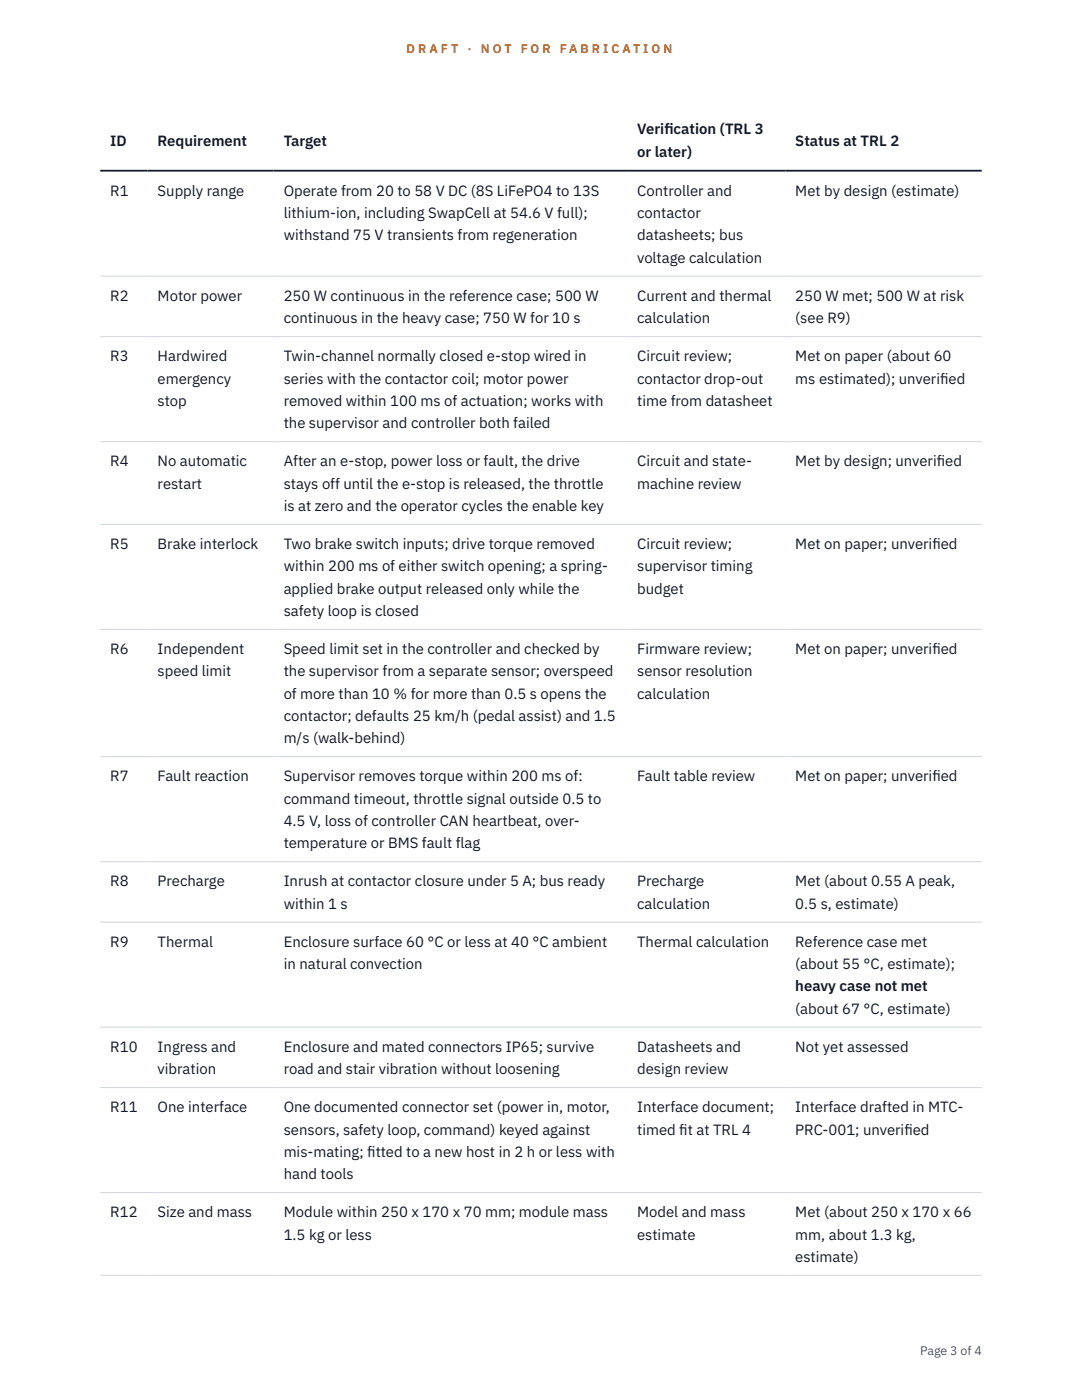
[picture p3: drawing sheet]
<svg xmlns="http://www.w3.org/2000/svg" width="216mm" height="279mm" viewBox="0 0 216 279" stroke-linecap="round" stroke-linejoin="round" font-family="sans-serif">
<defs><g id="words">
<g font-size="3" fill="#111827">
<text x="22" y="29.1">ID</text>
<text x="31.5" y="29.1">Requirement</text>
<text x="56.6" y="29.1">Target</text>
<text x="127.1" y="26.8">Verif</text>
<text x="132.6" y="26.8">ication (TRL 3</text>
<text x="158.7" y="29.1">Status at TRL 2</text>
<text x="127.1" y="31.3">or later)</text>
<text x="22" y="39.1">R1</text>
<text x="31.5" y="39.1">Supply range</text>
<text x="56.6" y="39.1">Operate from 20 to 58 V DC (8S LiFePO4 to 13S</text>
<text x="127.1" y="39.1">Controller and</text>
<text x="158.7" y="39.1">Met by design (estimate)</text>
<text x="56.6" y="43.5">lithium-ion, including SwapCell at 54.6 V full);</text>
<text x="56.6" y="48">withstand 75 V transients from regeneration</text>
<text x="127.1" y="43.5">contactor</text>
<text x="127.1" y="48">datasheets; bus</text>
<text x="127.1" y="52.4">voltage calculation</text>
<text x="22" y="60">R2</text>
<text x="31.5" y="60">Motor power</text>
<text x="56.6" y="60">250 W continuous in the reference case; 500 W</text>
<text x="56.6" y="64.5">continuous in the heavy case; 750 W for 10 s</text>
<text x="127.1" y="60">Current and thermal</text>
<text x="127.1" y="64.5">calculation</text>
<text x="158.7" y="60">250 W met; 500 W at risk</text>
<text x="158.7" y="64.5">(see R9)</text>
<text x="22" y="72.1">R3</text>
<text x="31.5" y="72.1">Hardwired</text>
<text x="31.5" y="76.5">emergency</text>
<text x="56.6" y="72.1">Twin-channel normally closed e-stop wired in</text>
<text x="56.6" y="76.5">series with the contactor coil; motor power</text>
<text x="127.1" y="72.1">Circuit review;</text>
<text x="127.1" y="76.5">contactor drop-out</text>
<text x="158.7" y="72.1">Met on paper (about 60</text>
<text x="158.7" y="76.5">ms estimated); unverif</text>
<text x="187.6" y="76.5">ied</text>
<text x="31.5" y="81">stop</text>
<text x="56.6" y="81">removed within 100 ms of actuation; works with</text>
<text x="127.1" y="81">time from datasheet</text>
<text x="56.6" y="85.4">the supervisor and controller both failed</text>
<text x="22" y="93.1">R4</text>
<text x="31.5" y="93.1">No automatic</text>
<text x="56.6" y="93.1">After an e-stop, power loss or fault, the drive</text>
<text x="127.1" y="93.1">Circuit and state-</text>
<text x="158.7" y="93.1">Met by design; unverif</text>
<text x="186.9" y="93.1">ied</text>
<text x="31.5" y="97.5">restart</text>
<text x="56.6" y="97.5">stays off until the e-stop is released, the throttle</text>
<text x="56.6" y="101.9">is at zero and the operator cycles the enable key</text>
<text x="127.1" y="97.5">machine review</text>
<text x="22" y="109.6">R5</text>
<text x="31.5" y="109.6">Brake interlock</text>
<text x="56.6" y="109.6">Two brake switch inputs; drive torque removed</text>
<text x="127.1" y="109.6">Circuit review;</text>
<text x="158.7" y="109.6">Met on paper; unverif</text>
<text x="186" y="109.6">ied</text>
<text x="56.6" y="114">within 200 ms of either switch opening; a spring-</text>
<text x="56.6" y="118.5">applied brake output released only while the</text>
<text x="127.1" y="114">supervisor timing</text>
<text x="127.1" y="118.5">budget</text>
<text x="56.6" y="122.9">safety loop is closed</text>
<text x="22" y="130.5">R6</text>
<text x="31.5" y="130.5">Independent</text>
<text x="56.6" y="130.5">Speed limit set in the controller and checked by</text>
<text x="127.1" y="130.5">Firmware review;</text>
<text x="158.7" y="130.5">Met on paper; unverif</text>
<text x="186" y="130.5">ied</text>
<text x="31.5" y="135">speed limit</text>
<text x="56.6" y="135">the supervisor from a separate sensor; overspeed</text>
<text x="127.1" y="135">sensor resolution</text>
<text x="56.6" y="139.4">of more than 10 % for more than 0.5 s opens the</text>
<text x="56.6" y="143.9">contactor; defaults 25 km/h (pedal assist) and 1.5</text>
<text x="127.1" y="139.4">calculation</text>
<text x="56.6" y="148.3">m/s (walk-behind)</text>
<text x="22" y="155.9">R7</text>
<text x="31.5" y="155.9">Fault reaction</text>
<text x="56.6" y="155.9">Supervisor removes torque within 200 ms of:</text>
<text x="127.1" y="155.9">Fault table review</text>
<text x="158.7" y="155.9">Met on paper; unverif</text>
<text x="186" y="155.9">ied</text>
<text x="56.6" y="160.4">command timeout, throttle signal outside 0.5 to</text>
<text x="56.6" y="164.8">4.5 V, loss of controller CAN heartbeat, over-</text>
<text x="56.6" y="169.3">temperature or BMS fault flag</text>
<text x="22" y="176.9">R8</text>
<text x="31.5" y="176.9">Precharge</text>
<text x="56.6" y="176.9">Inrush at contactor closure under 5 A; bus ready</text>
<text x="127.1" y="176.9">Precharge</text>
<text x="158.7" y="176.9">Met (about 0.55 A peak,</text>
<text x="56.6" y="181.3">within 1 s</text>
<text x="127.1" y="181.3">calculation</text>
<text x="158.7" y="181.3">0.5 s, estimate)</text>
<text x="22" y="188.9">R9</text>
<text x="31.5" y="188.9">Thermal</text>
<text x="56.6" y="188.9">Enclosure surface 60 °C or less at 40 °C ambient</text>
<text x="127.1" y="188.9">Thermal calculation</text>
<text x="158.7" y="188.9">Reference case met</text>
<text x="56.6" y="193.4">in natural convection</text>
<text x="158.7" y="193.4">(about 55 °C, estimate);</text>
<text x="158.7" y="197.8">heavy case not met</text>
<text x="158.7" y="202.3">(about 67 °C, estimate)</text>
<text x="22" y="209.9">R10</text>
<text x="31.5" y="209.9">Ingress and</text>
<text x="56.6" y="209.9">Enclosure and mated connectors IP65; survive</text>
<text x="127.1" y="209.9">Datasheets and</text>
<text x="158.7" y="209.9">Not yet assessed</text>
<text x="31.5" y="214.3">vibration</text>
<text x="56.6" y="214.3">road and stair vibration without loosening</text>
<text x="127.1" y="214.3">design review</text>
<text x="22" y="222">R11</text>
<text x="31.5" y="222">One interface</text>
<text x="56.6" y="222">One documented connector set (power in, motor,</text>
<text x="127.1" y="222">Interface document;</text>
<text x="158.7" y="222">Interface drafted in MTC-</text>
<text x="56.6" y="226.4">sensors, safety loop, command) keyed against</text>
<text x="127.1" y="226.4">timed f</text>
<text x="135.5" y="226.4">it at TRL 4</text>
<text x="158.7" y="226.4">PRC-001; unverif</text>
<text x="180.5" y="226.4">ied</text>
<text x="56.6" y="230.9">mis-mating; f</text>
<text x="73.3" y="230.9">itted to a new host in 2 h or less with</text>
<text x="56.6" y="235.3">hand tools</text>
<text x="22" y="242.9">R12</text>
<text x="31.5" y="242.9">Size and mass</text>
<text x="56.6" y="242.9">Module within 250 x 170 x 70 mm; module mass</text>
<text x="127.1" y="242.9">Model and mass</text>
<text x="158.7" y="242.9">Met (about 250 x 170 x 66</text>
<text x="56.6" y="247.4">1.5 kg or less</text>
<text x="127.1" y="247.4">estimate</text>
<text x="158.7" y="247.4">mm, about 1.3 kg,</text>
<text x="158.7" y="251.8">estimate)</text>
</g>
<g font-size="2.5" fill="#b45309">
<text x="81.1" y="10.5">D R A F T</text>
<text x="93.3" y="10.5">·</text>
<text x="95.9" y="10.5">N O T</text>
<text x="103.9" y="10.5">F O R</text>
<text x="111.7" y="10.5">F A B R I C A T I O N</text>
</g>
<text font-size="2.5" fill="#4b5563" x="183.6" y="270.3">Page 3 of 4</text>
</g></defs>
<path d="M20 55.1h175.9M20 67.2h175.9M20 88.1h175.9M20 104.6h175.9M20 125.6h175.9M20 151h175.9M20 172h175.9M20 184h175.9M20 205h175.9M20 217h175.9M20 238h175.9M20 254.5h175.9" fill="none" stroke="#d1d5db" stroke-width=".2"/>
<path d="M20 34.1h175.9" fill="none" stroke="#111827" stroke-width=".35"/>
<use href="#words"/>
</svg>
